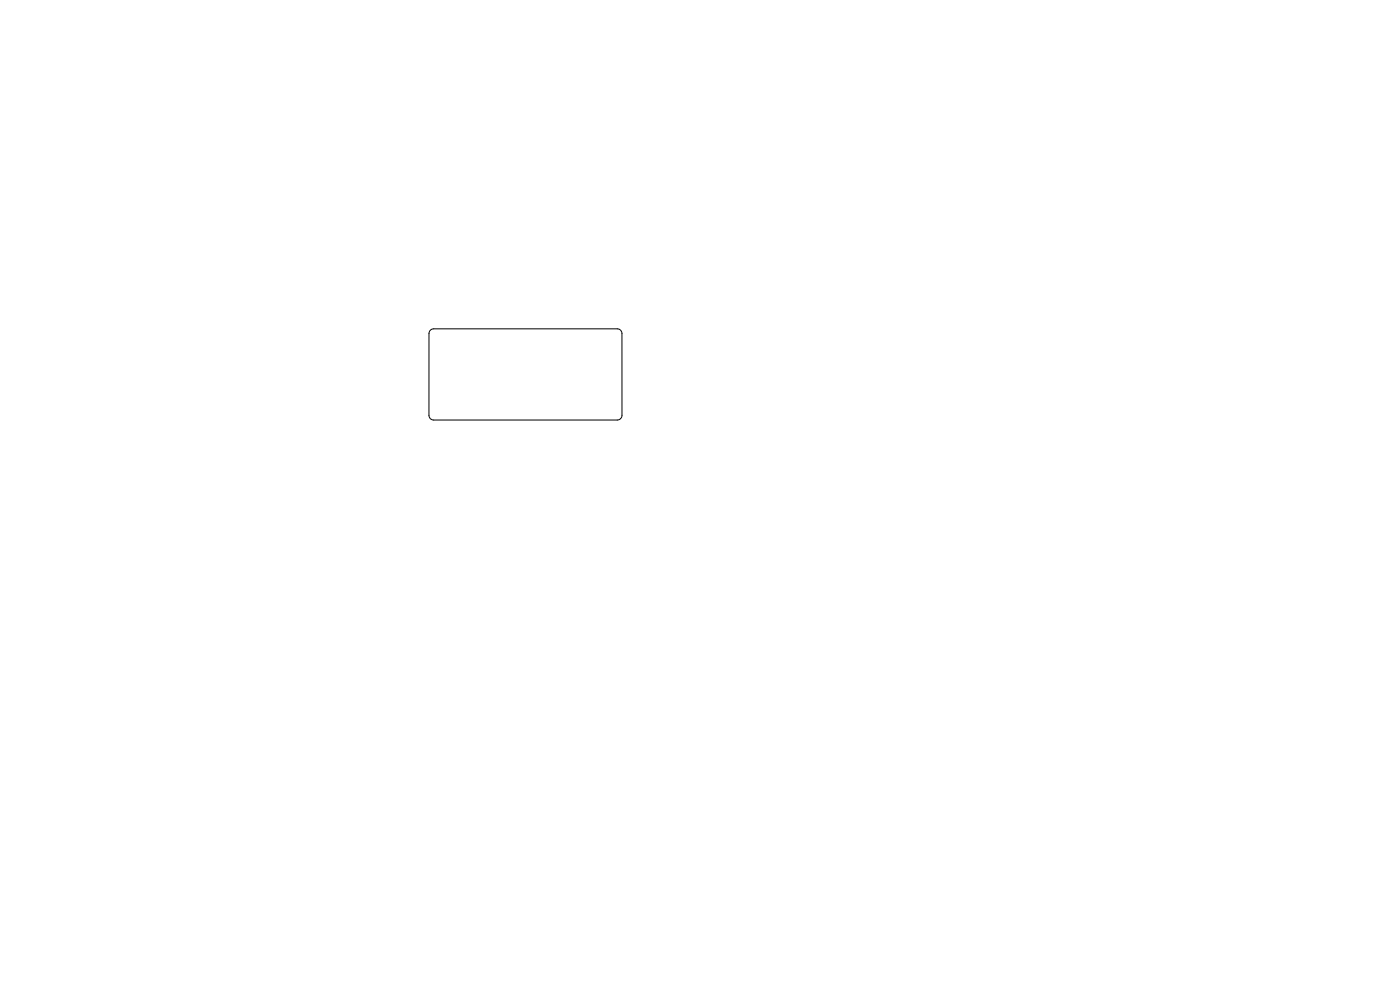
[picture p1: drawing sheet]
<svg xmlns="http://www.w3.org/2000/svg" width="297mm" height="210mm" viewBox="0 0 297 210" stroke-linecap="round" stroke-linejoin="round" font-family="sans-serif">
<path d="M91.3 70l.7-.2h38.9a1 1 0 0 1 1 1v17.3a1.01 1.01 0 0 1-1 1h-38.9a1.01 1.01 0 0 1-1-1v-17.3z" fill="none" stroke="#000" stroke-width=".21"/>
</svg>
